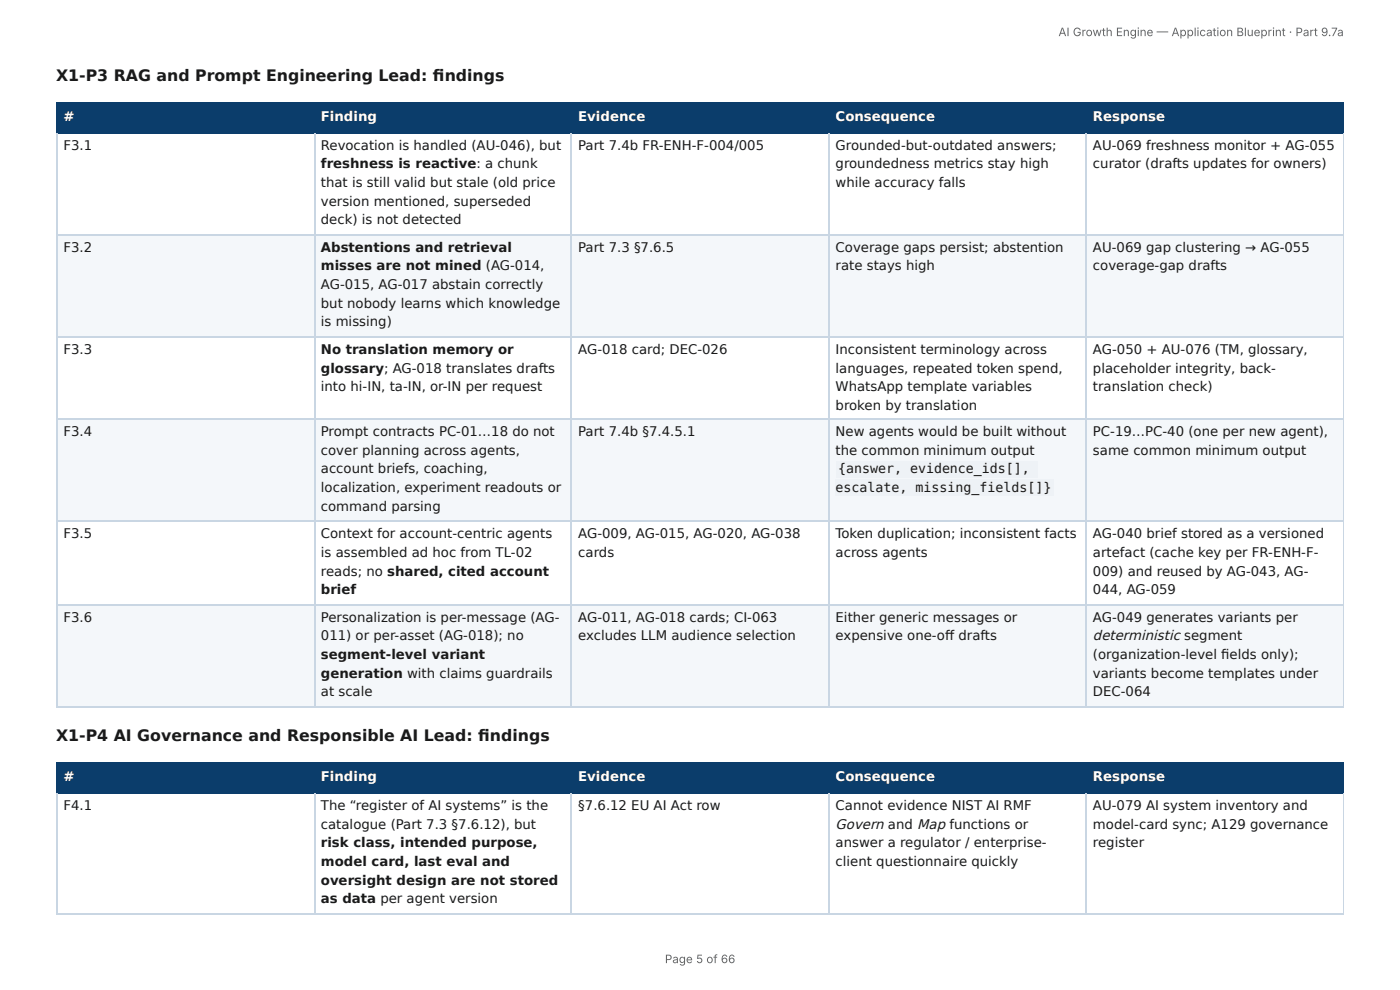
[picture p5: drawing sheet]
<svg xmlns="http://www.w3.org/2000/svg" width="297mm" height="210mm" viewBox="0 0 297 210" stroke-linecap="round" stroke-linejoin="round" font-family="sans-serif">
<defs><g id="words">
<g font-size="3.3" fill="#1a1a1a">
<text x="11.9" y="17.2">X1-P3 RAG and Prompt Engineering Lead: fi ndings</text>
<text x="11.9" y="157.4">X1-P4 AI Governance and Responsible AI Lead: fi ndings</text>
</g>
<g font-size="2.9" fill="#1a1a1a">
<text x="232.1" y="136">deterministic segment</text>
<text x="177.5" y="175.9">Govern and Map functions or</text>
</g>
<g font-size="2.8" fill="#fff">
<text x="13.5" y="25.7">#</text>
<text x="68.2" y="25.7">Finding</text>
<text x="122.8" y="25.7">Evidence</text>
<text x="177.5" y="25.7">Consequence</text>
<text x="232.1" y="25.7">Response</text>
<text x="13.5" y="165.9">#</text>
<text x="68.2" y="165.9">Finding</text>
<text x="122.8" y="165.9">Evidence</text>
<text x="177.5" y="165.9">Consequence</text>
<text x="232.1" y="165.9">Response</text>
</g>
<g font-size="2.8" fill="#1a1a1a">
<text x="13.5" y="31.8">F3.1</text>
<text x="68.2" y="31.8">Revocation is handled (AU-046), but</text>
<text x="68.2" y="35.7">freshness is reactive: a chunk</text>
<text x="122.8" y="31.8">Part 7.4b FR-ENH-F-004/005</text>
<text x="177.5" y="31.8">Grounded-but-outdated answers;</text>
<text x="177.5" y="35.7">groundedness metrics stay high</text>
<text x="232.1" y="31.8">AU-069 freshness monitor + AG-055</text>
<text x="232.1" y="35.7">curator (drafts updates for owners)</text>
<text x="68.2" y="39.7">that is still valid but stale (old price</text>
<text x="177.5" y="39.7">while accuracy falls</text>
<text x="68.2" y="43.7">version mentioned, superseded</text>
<text x="68.2" y="47.6">deck) is not detected</text>
<text x="13.5" y="53.4">F3.2</text>
<text x="68.2" y="53.4">Abstentions and retrieval</text>
<text x="122.8" y="53.4">Part 7.3 §7.6.5</text>
<text x="177.5" y="53.4">Coverage gaps persist; abstention</text>
<text x="232.1" y="53.4">AU-069 gap clustering → AG-055</text>
<text x="68.2" y="57.4">misses are not mined (AG-014,</text>
<text x="177.5" y="57.4">rate stays high</text>
<text x="232.1" y="57.4">coverage-gap drafts</text>
<text x="68.2" y="61.4">AG-015, AG-017 abstain correctly</text>
<text x="68.2" y="65.4">but nobody learns which knowledge</text>
<text x="68.2" y="69.3">is missing)</text>
<text x="13.5" y="75.1">F3.3</text>
<text x="68.2" y="75.1">No translation memory or</text>
<text x="122.8" y="75.1">AG-018 card; DEC-026</text>
<text x="177.5" y="75.1">Inconsistent terminology across</text>
<text x="232.1" y="75.1">AG-050 + AU-076 (TM, glossary,</text>
<text x="68.2" y="79.1">glossary; AG-018 translates drafts</text>
<text x="68.2" y="83.1">into hi-IN, ta-IN, or-IN per request</text>
<text x="177.5" y="79.1">languages, repeated token spend,</text>
<text x="177.5" y="83.1">WhatsApp template variables</text>
<text x="232.1" y="79.1">placeholder integrity, back-</text>
<text x="232.1" y="83.1">translation check)</text>
<text x="177.5" y="87">broken by translation</text>
<text x="13.5" y="92.6">F3.4</text>
<text x="68.2" y="92.6">Prompt contracts PC-01…18 do not</text>
<text x="122.8" y="92.6">Part 7.4b §7.4.5.1</text>
<text x="177.5" y="92.6">New agents would be built without</text>
<text x="232.1" y="92.6">PC-19…PC-40 (one per new agent),</text>
<text x="68.2" y="96.6">cover planning across agents,</text>
<text x="68.2" y="100.5">account briefs, coaching,</text>
<text x="177.5" y="96.6">the common minimum output</text>
<text x="178" y="100.5">{answer, evidence_ids[],</text>
<text x="232.1" y="96.6">same common minimum output</text>
<text x="68.2" y="104.5">localization, experiment readouts or</text>
<text x="177.5" y="104.5">escalate, missing_fields[]}</text>
<text x="68.2" y="108.5">command parsing</text>
<text x="13.5" y="114.3">F3.5</text>
<text x="68.2" y="114.3">Context for account-centric agents</text>
<text x="68.2" y="118.3">is assembled ad hoc from TL-02</text>
<text x="122.8" y="114.3">AG-009, AG-015, AG-020, AG-038</text>
<text x="122.8" y="118.3">cards</text>
<text x="177.5" y="114.3">Token duplication; inconsistent facts</text>
<text x="177.5" y="118.3">across agents</text>
<text x="232.1" y="114.3">AG-040 brief stored as a versioned</text>
<text x="232.1" y="118.3">artefact (cache key per FR-ENH-F-</text>
<text x="68.2" y="122.2">reads; no shared, cited account</text>
<text x="232.1" y="122.2">009) and reused by AG-043, AG-</text>
<text x="68.2" y="126.2">brief</text>
<text x="232.1" y="126.2">044, AG-059</text>
<text x="13.5" y="132">F3.6</text>
<text x="68.2" y="132">Personalization is per-message (AG-</text>
<text x="68.2" y="136">011) or per-asset (AG-018); no</text>
<text x="122.8" y="132">AG-011, AG-018 cards; CI-063</text>
<text x="122.8" y="136">excludes LLM audience selection</text>
<text x="177.5" y="132">Either generic messages or</text>
<text x="177.5" y="136">expensive one-off drafts</text>
<text x="232.1" y="132">AG-049 generates variants per</text>
<text x="68.2" y="140">segment-level variant</text>
<text x="68.2" y="143.9">generation with claims guardrails</text>
<text x="232.1" y="140">(organization-level fi elds only);</text>
<text x="232.1" y="143.9">variants become templates under</text>
<text x="68.2" y="147.9">at scale</text>
<text x="232.1" y="147.9">DEC-064</text>
<text x="13.5" y="172">F4.1</text>
<text x="68.2" y="172">The “register of AI systems” is the</text>
<text x="122.8" y="172">§7.6.12 EU AI Act row</text>
<text x="177.5" y="172">Cannot evidence NIST AI RMF</text>
<text x="232.1" y="172">AU-079 AI system inventory and</text>
<text x="68.2" y="175.9">catalogue (Part 7.3 §7.6.12), but</text>
<text x="68.2" y="179.9">risk class, intended purpose,</text>
<text x="177.5" y="179.9">answer a regulator / enterprise-</text>
<text x="232.1" y="175.9">model-card sync; A129 governance</text>
<text x="232.1" y="179.9">register</text>
<text x="68.2" y="183.9">model card, last eval and</text>
<text x="177.5" y="183.9">client questionnaire quickly</text>
<text x="68.2" y="187.9">oversight design are not stored</text>
<text x="68.2" y="191.8">as data per agent version</text>
</g>
<g font-size="2.5" fill="#666">
<text x="224.8" y="7.7">AI Growth Engine — Application Blueprint · Part 9.7a</text>
<text x="141.2" y="204.5">Page 5 of 66</text>
</g>
</g></defs>
<g fill="#0b3d6b">
<path d="M12.2 22h54.5v6.3h-54.5z"/>
<path d="M66.7 22h54.7v6.3h-54.7z"/>
<path d="M121.4 22h54.5v6.3h-54.5z"/>
<path d="M175.9 22h54.8v6.3h-54.8z"/>
<path d="M230.7 22h54.7v6.3h-54.7z"/>
</g>
<g fill="#f4f7fa">
<path d="M12.2 50h54.5v21.4h-54.5z"/>
<path d="M66.7 50h54.7v21.4h-54.7z"/>
<path d="M121.4 50h54.5v21.4h-54.5z"/>
<path d="M175.9 50h54.8v21.4h-54.8z"/>
<path d="M230.7 50h54.7v21.4h-54.7z"/>
<path d="M12.2 89.2h54.5v21.7h-54.5z"/>
<path d="M66.7 89.2h54.7v21.7h-54.7z"/>
<path d="M121.4 89.2h54.5v21.7h-54.5z"/>
<path d="M175.9 89.2h54.8v21.7h-54.8z"/>
<path d="M230.7 89.2h54.7v21.7h-54.7z"/>
<path d="M12.2 128.3h54.5v21.7h-54.5z"/>
<path d="M66.7 128.3h54.7v21.7h-54.7z"/>
<path d="M121.4 128.3h54.5v21.7h-54.5z"/>
<path d="M175.9 128.3h54.8v21.7h-54.8z"/>
<path d="M230.7 128.3h54.7v21.7h-54.7z"/>
</g>
<path d="M11.9 21.8h273.5M11.9 28.2h273.5M12 21.7v6.6M66.8 21.7v6.6M121.3 21.7v6.6M176.1 21.7v6.6M230.6 21.7v6.6" fill="none" stroke="#0b3d6b" stroke-width=".26"/>
<path d="M285.3 21.7v6.6" fill="none" stroke="#0b3d6b" stroke-width=".21"/>
<path d="M12 28.3v122M66.8 28.3v122M121.3 28.3v122M176.1 28.3v122M230.6 28.3v122M11.9 49.9h273.5M11.9 71.6h273.5M11.9 89h273.5M11.9 110.7h273.5M11.9 128.5h273.5M11.9 150.2h273.5" fill="none" stroke="#c9d6e3" stroke-width=".26"/>
<path d="M285.3 28.3v122" fill="none" stroke="#c9d6e3" stroke-width=".21"/>
<g fill="#0b3d6b">
<path d="M12.2 161.9h54.5v6.4h-54.5z"/>
<path d="M66.7 161.9h54.7v6.4h-54.7z"/>
<path d="M121.4 161.9h54.5v6.4h-54.5z"/>
<path d="M175.9 161.9h54.8v6.4h-54.8z"/>
<path d="M230.7 161.9h54.7v6.4h-54.7z"/>
</g>
<path d="M11.9 162.1h273.5M11.9 168.4h273.5M12 161.9v6.6M66.8 161.9v6.6M121.3 161.9v6.6M176.1 161.9v6.6M230.6 161.9v6.6" fill="none" stroke="#0b3d6b" stroke-width=".26"/>
<path d="M285.3 161.9v6.6" fill="none" stroke="#0b3d6b" stroke-width=".21"/>
<path d="M12 168.5v25.4M66.8 168.5v25.4M121.3 168.5v25.4M176.1 168.5v25.4M230.6 168.5v25.4M11.9 194.1h273.5" fill="none" stroke="#c9d6e3" stroke-width=".26"/>
<path d="M285.3 168.5v25.4" fill="none" stroke="#c9d6e3" stroke-width=".21"/>
<g fill="#eef2f6">
<path d="M177.5 97.9h42.9v3.4h-42.9z"/>
<path d="M177.5 101.9h46.3v3.4h-46.3z"/>
</g>
<use href="#words"/>
</svg>
